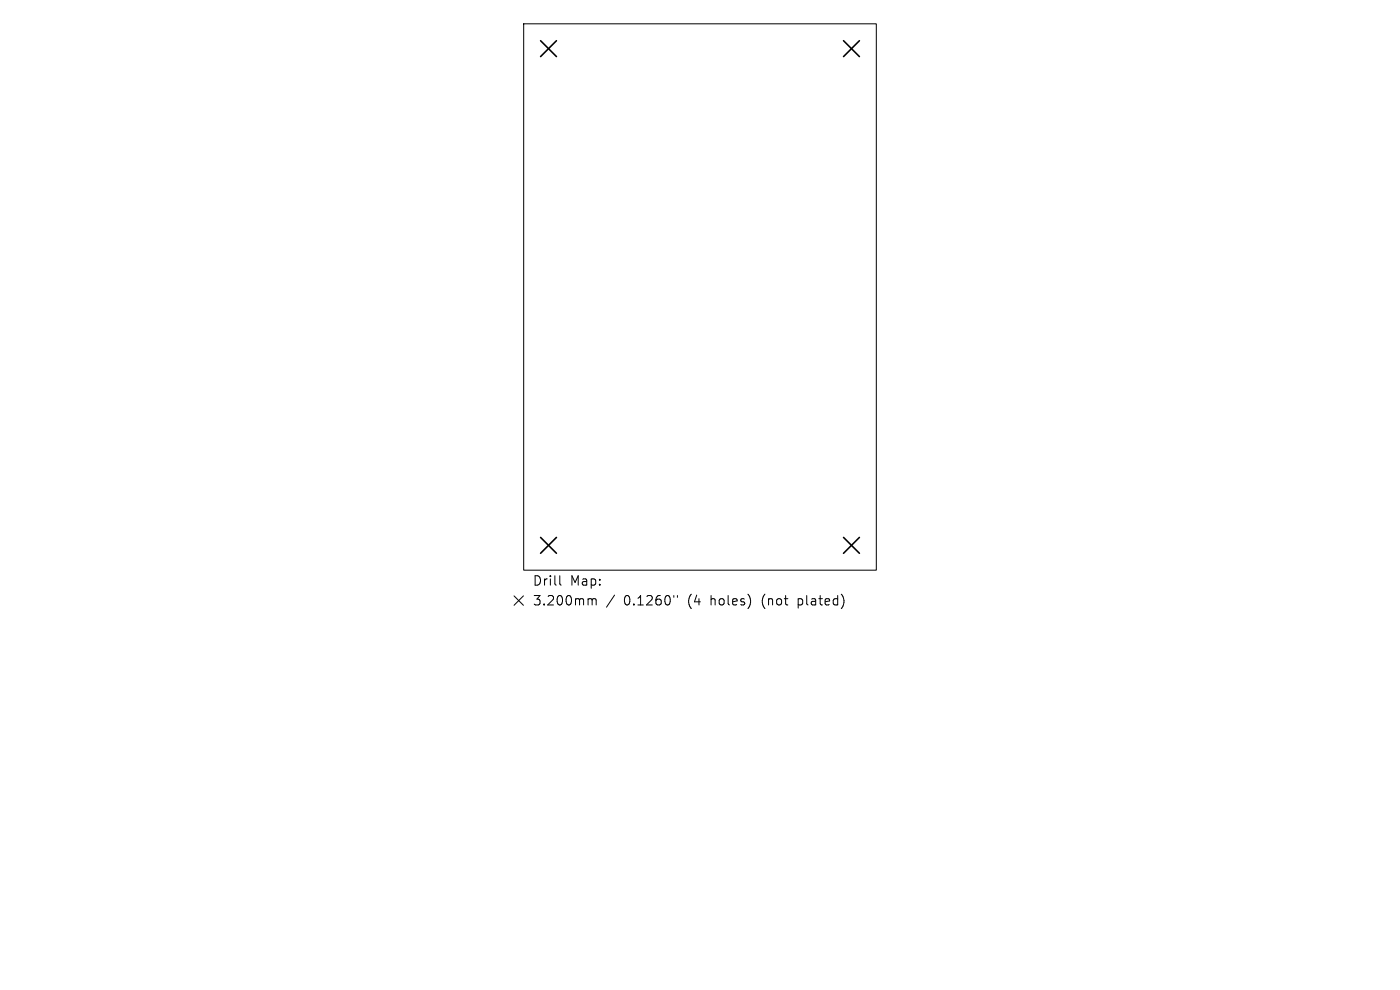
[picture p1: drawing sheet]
<svg xmlns="http://www.w3.org/2000/svg" width="297mm" height="210mm" viewBox="0 0 297 210" stroke-linecap="round" stroke-linejoin="round" font-family="sans-serif">
<defs><g id="words">
<g font-size="2.8">
<text x="113" y="124.5">Drill</text>
<text x="121" y="124.5">Map:</text>
<text x="113" y="128.7">3.200mm</text>
<text x="132.3" y="128.7">0.1260&quot;</text>
<text x="145.9" y="128.7">(4</text>
<text x="150.8" y="128.7">holes)</text>
<text x="161.7" y="128.7">(not</text>
<text x="169.5" y="128.7">plated)</text>
</g>
</g></defs>
<path d="M111.1 5.1h74.8v115.9h-74.8zM109 126.4l2 2M111 126.4l-2 2M118.8 122.1v1.7l.2 .3M125.3 127l.3 .3M125.6 127.3v1M125.6 127.3l.3-.3 .5 .1 .1 1.2M130.4 126.2l-1.7 2.6M142.9 126.3v.4M143.7 126.3v.4M159.1 126.9v1.3M178.6 126.1a2.35 2.35 0 0 1 0 2.9" fill="none" stroke="#000" stroke-width=".21"/>
<path d="M114.7 8.6l3.4 3.4M118.1 8.6l-3.4 3.4M179 8.6l3.3 3.4M182.3 8.6l-3.3 3.4M114.7 114l3.4 3.4M118.1 114l-3.4 3.4M179 114l3.3 3.4M182.3 114l-3.3 3.4" fill="none" stroke="#000" stroke-width=".34"/>
<use href="#words"/>
</svg>
